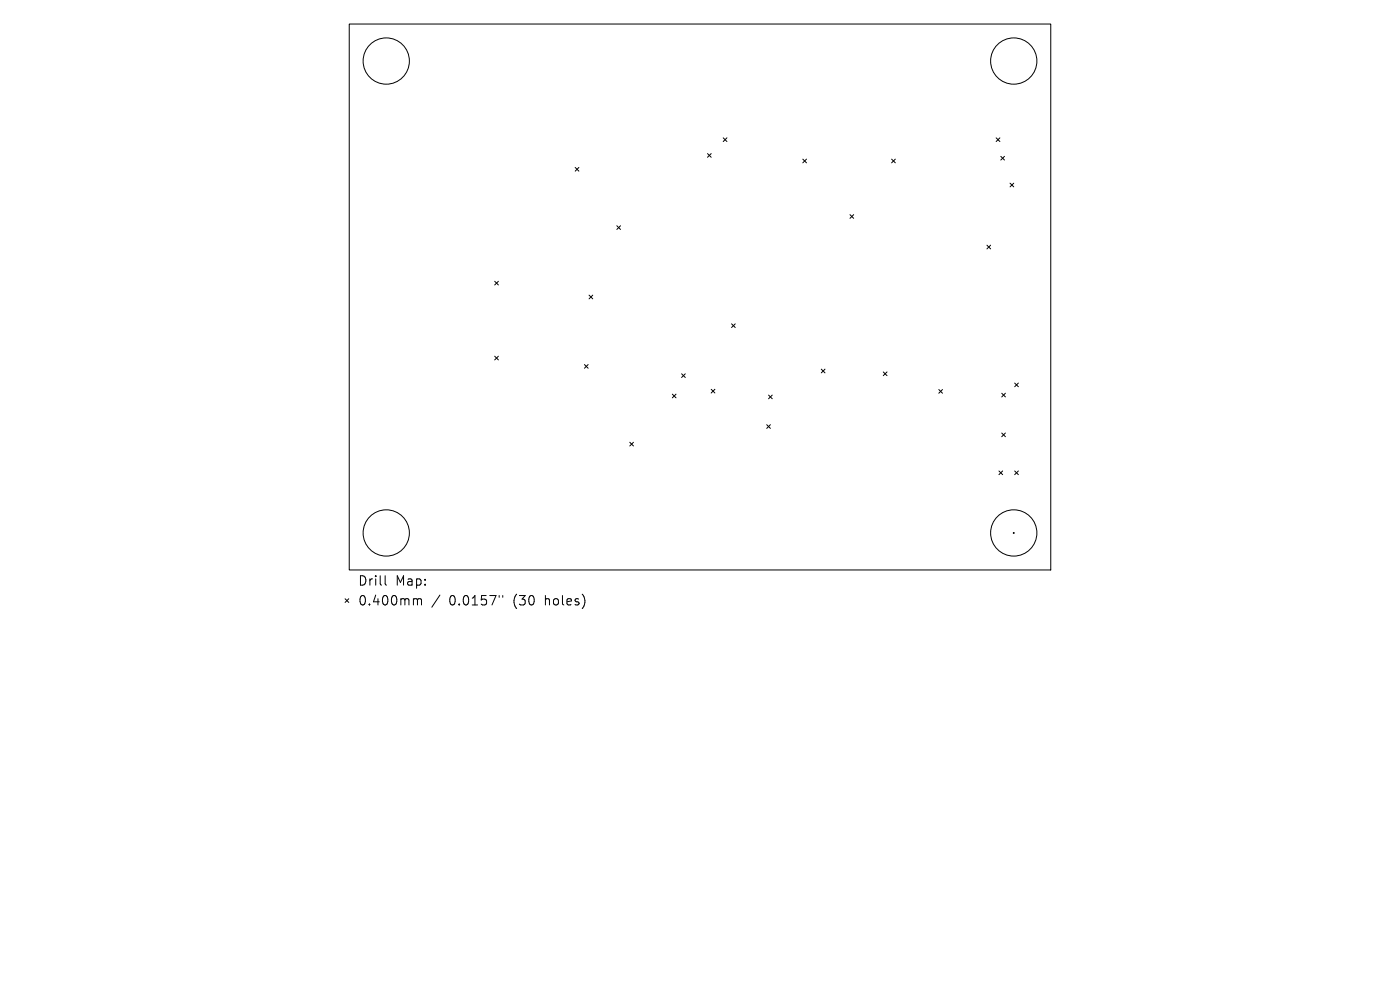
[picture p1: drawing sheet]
<svg xmlns="http://www.w3.org/2000/svg" width="297mm" height="210mm" viewBox="0 0 297 210" stroke-linecap="round" stroke-linejoin="round" font-family="sans-serif">
<defs><g id="words">
<g font-size="2.8">
<text x="76" y="124.5">Drill</text>
<text x="83.9" y="124.5">Map:</text>
<text x="76" y="128.7">0.400mm</text>
<text x="95.2" y="128.7">0.0157&quot;</text>
<text x="108.9" y="128.7">(30</text>
<text x="115.6" y="128.7">holes)</text>
</g>
</g></defs>
<circle cx="215.1" cy="113.1" r=".1" fill="#000" stroke="#000" stroke-width=".21"/>
<g fill="none" stroke="#000" stroke-width=".21">
<path d="M74.1 5.1h148.8v115.8h-148.8zM122 35.5l.8 .8M122.8 35.5l-.8 .8M150.1 32.6l.8 .8M150.9 32.6l-.8 .8M153.4 29.2l.8 .8M154.2 29.2l-.8 .8M170.3 33.8l.8 .7M171.1 33.8l-.8 .7M189.2 33.8l.7 .7M189.9 33.8l-.7 .7M211.3 29.2l.8 .8"/>
<path d="M212.1 29.2l-.8 .8M212.3 33.2l.8 .8M213.1 33.2l-.8 .8M214.3 38.9l.8 .7M215.1 38.9l-.8 .7M104.9 59.7l.8 .8M105.7 59.7l-.8 .8M130.9 47.9l.7 .8M131.6 47.9l-.7 .8M180.3 45.5l.8 .8M181.1 45.5l-.8 .8M209.4 52l.8 .8"/>
<path d="M210.2 52l-.8 .8M104.9 75.6l.8 .7M105.7 75.6l-.8 .7M124 77.3l.8 .8M124.8 77.3l-.8 .8M125 62.6l.8 .8M125.8 62.6l-.8 .8M144.6 79.3l.8 .8M145.4 79.3l-.8 .8M155.2 68.7l.8 .8M156 68.7l-.8 .8M174.2 78.3l.8 .8"/>
<path d="M175 78.3l-.8 .8M187.4 78.9l.8 .8M188.2 78.9l-.8 .8M133.6 93.8l.8 .8M134.4 93.8l-.8 .8M142.6 83.6l.8 .8M143.4 83.6l-.8 .8M150.9 82.6l.8 .8M151.7 82.6l-.8 .8M162.7 90.1l.7 .8M163 83.8l.8 .8M163.4 90.1l-.7 .8"/>
<path d="M163.8 83.8l-.8 .8M199.2 82.6l.7 .8M199.9 82.6l-.7 .8M211.9 99.9l.8 .8M212.5 83.4l.8 .8M212.5 91.9l.8 .7M212.7 99.9l-.8 .8M213.3 83.4l-.8 .8M213.3 91.9l-.8 .7M215.3 81.3l.7 .7M215.3 99.9l.7 .8M216 81.3l-.7 .7"/>
<path d="M216 99.9l-.7 .8M73.2 127l.8 .8M74 127l-.8 .8M81.7 122.1v1.7l.3 .3M88.3 127l.3 .3M88.6 127.3v1M88.6 127.3l.2-.3 .5 .1 .1 1.2M93.3 126.2l-1.7 2.6M105.9 126.3v.4M106.7 126.3v.4M124 126.9v1.3"/>
<circle cx="81.9" cy="12.9" r="4.9"/>
<circle cx="215.1" cy="12.9" r="4.9"/>
<circle cx="81.9" cy="113.1" r="4.9"/>
<circle cx="215.1" cy="113.1" r="4.9"/>
</g>
<use href="#words"/>
</svg>
